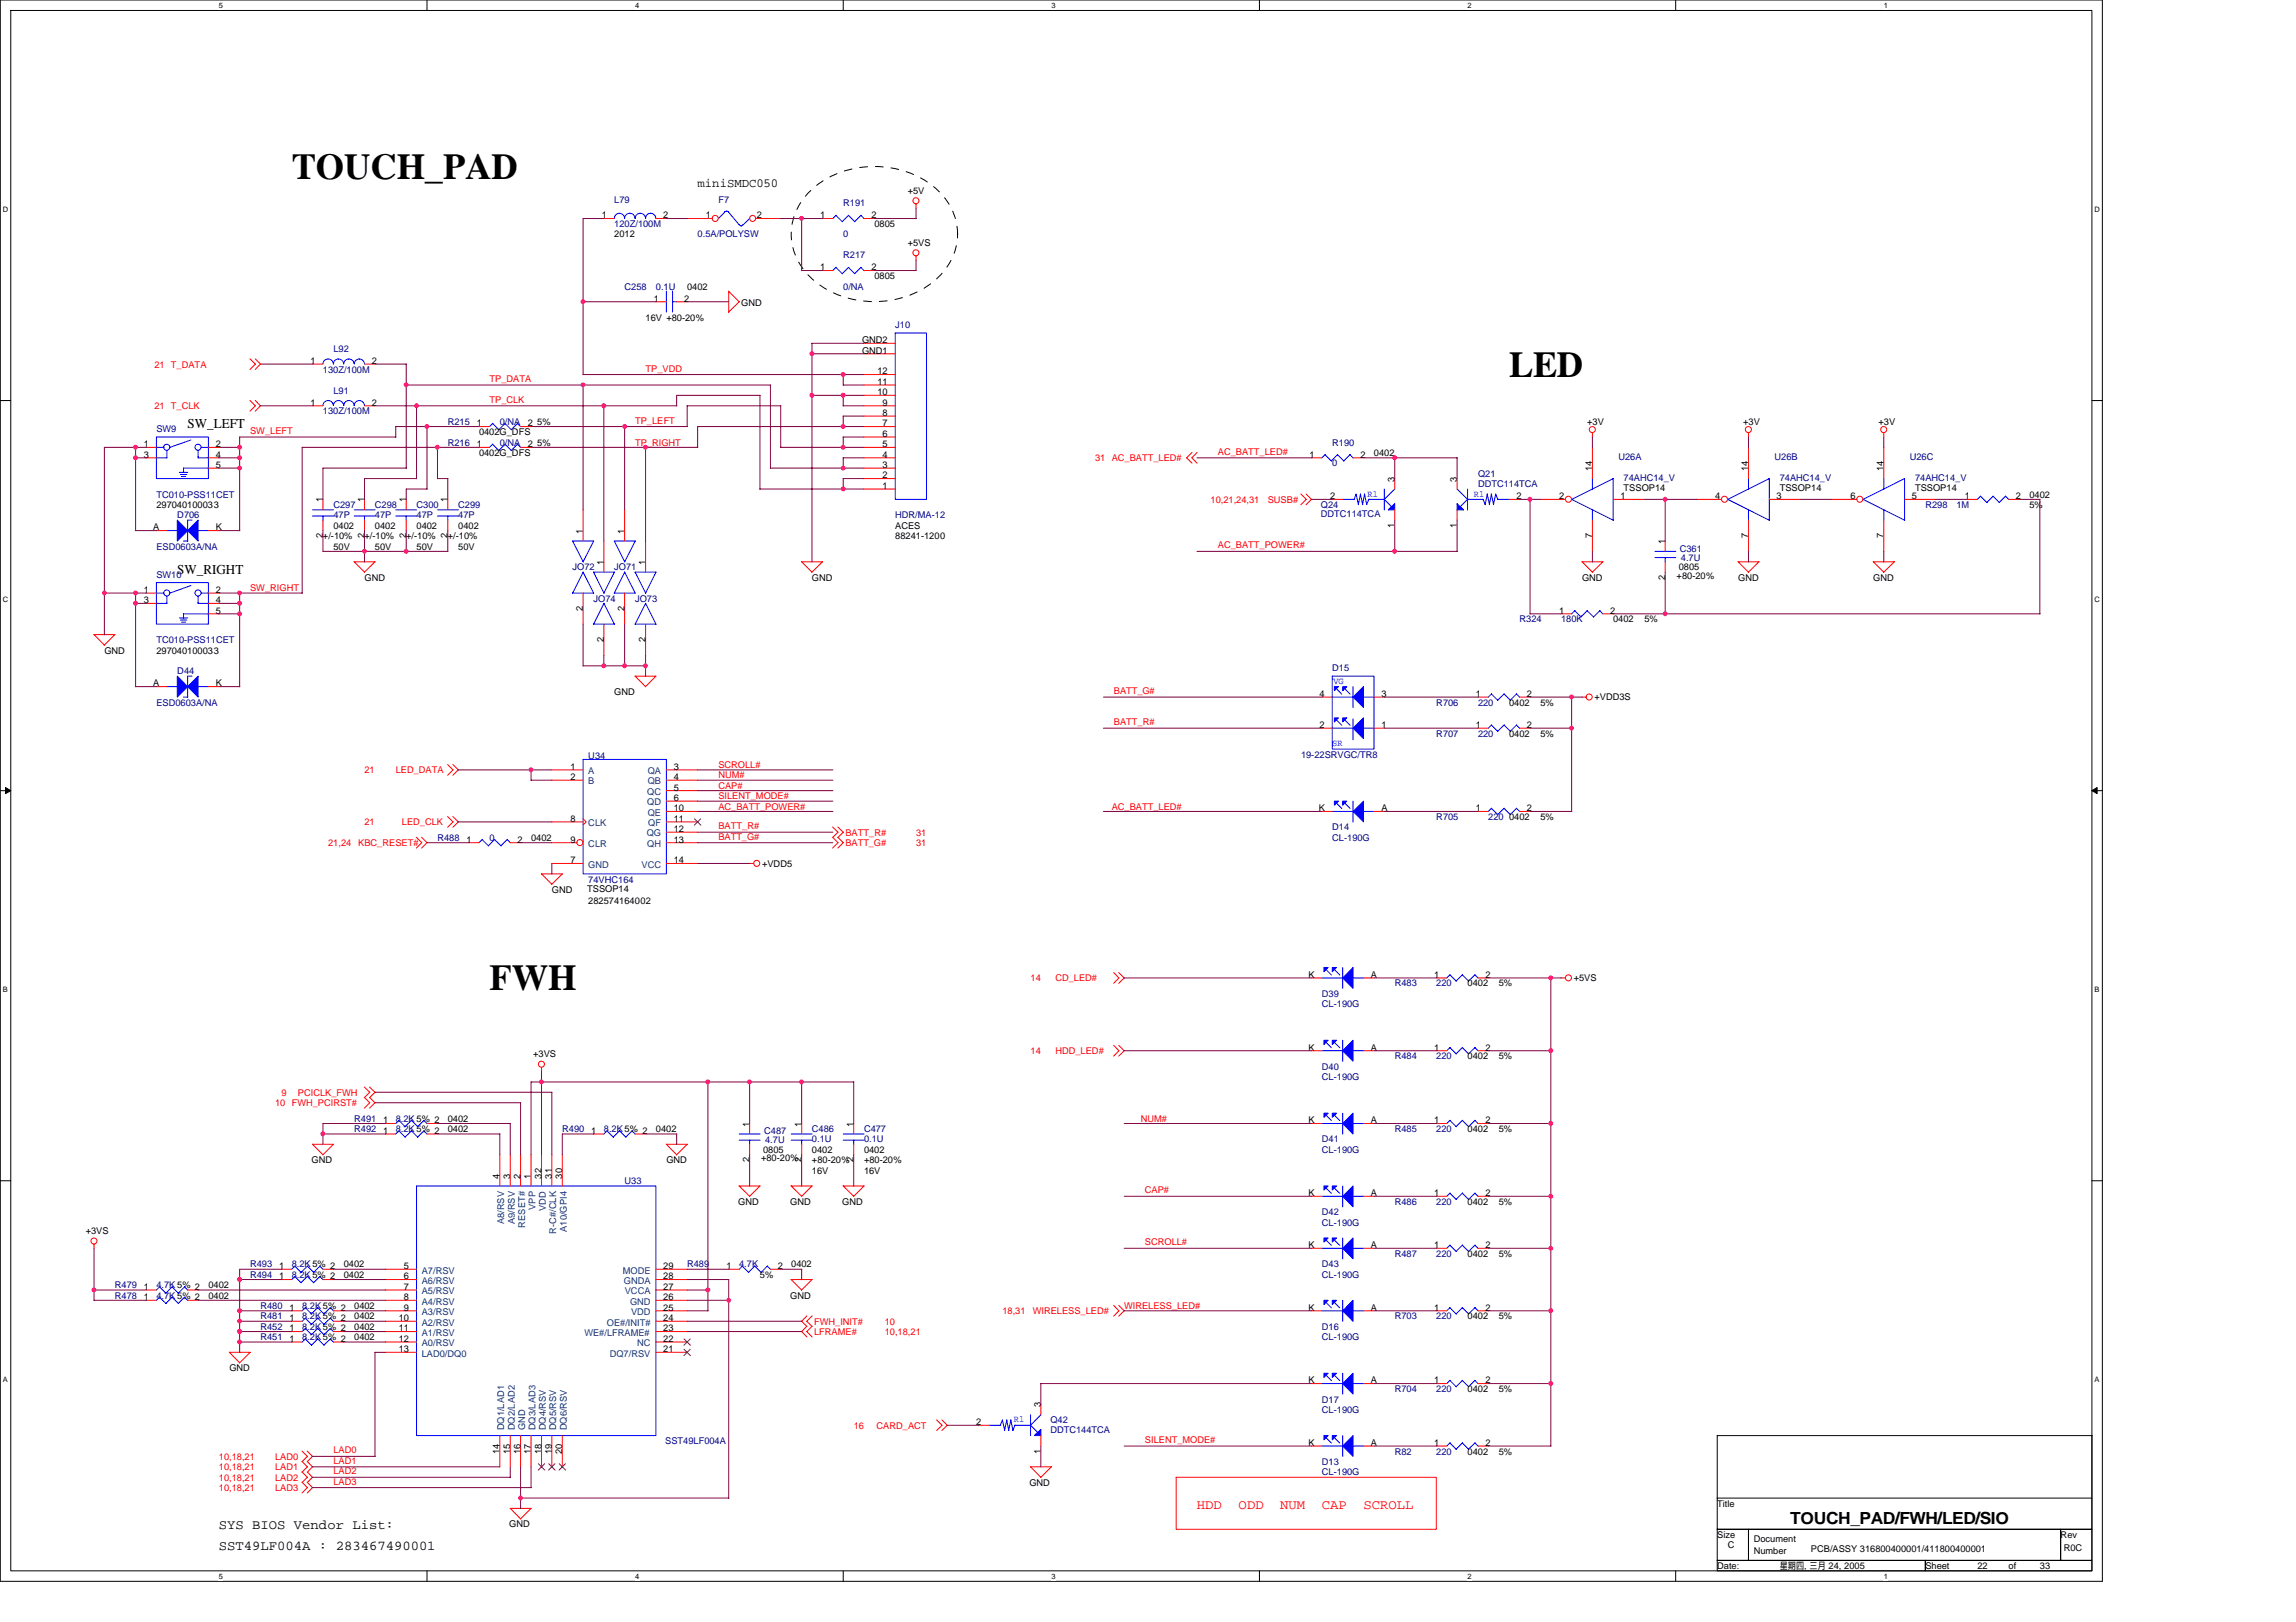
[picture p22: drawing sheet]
<svg xmlns="http://www.w3.org/2000/svg" width="297mm" height="210mm" viewBox="0 0 297 210" stroke-linecap="round" stroke-linejoin="round" font-family="sans-serif">
<defs><g id="words">
<g font-size="4.7">
<text x="37.7" y="23.2">TOUCH_PAD</text>
<text x="195.2" y="48.7">LED</text>
<text x="63.3" y="128.2">FWH</text>
</g>
<text font-size="2.2" x="231.6" y="197.2">TOUCH_PAD/FWH/LED/SIO</text>
<g font-size="1.8">
<text x="24.3" y="55.4">SW_LEFT</text>
<text x="22.9" y="74.3">SW_RIGHT</text>
<text x="28.3" y="197.9">SYS BIOS Vendor List:</text>
<text x="28.3" y="200.6">SST49LF004A : 283467490001</text>
</g>
<g font-size="1.8" fill="#f00">
<text x="154.9" y="195.2">HDD</text>
<text x="160.2" y="195.2">ODD</text>
<text x="165.6" y="195.2">NUM</text>
<text x="171" y="195.2">CAP</text>
<text x="176.4" y="195.2">SCROLL</text>
</g>
<text font-size="1.6" x="90.3" y="24.2">miniSMDC050</text>
<g font-size="1.2">
<text x="77.8" y="28.3">1</text>
<text x="85.8" y="28.3">2</text>
<text x="91.3" y="28.3">1</text>
<text x="97.9" y="28.3">2</text>
<text x="106.1" y="28.3">1</text>
<text x="112.7" y="28.3">2</text>
<text x="113.1" y="29.4">0805</text>
<text x="117.4" y="25.1">+5V</text>
<text x="79.5" y="30.7">2012</text>
<text x="106.1" y="35">1</text>
<text x="112.7" y="35">2</text>
<text x="117.4" y="31.8">+5VS</text>
<text x="83.5" y="41.5">16V +80-20%</text>
<text x="84.6" y="39">1</text>
<text x="88.5" y="39">2</text>
<text x="88.9" y="37.5">0402</text>
<text x="95.9" y="39.6">GND</text>
<text x="113.1" y="36.1">0805</text>
<text x="40.1" y="47.1">1</text>
<text x="48.1" y="47.1">2</text>
<text x="111.5" y="45.8">GND1</text>
<text x="111.5" y="44.4">GND2</text>
<text x="40.1" y="52.5">1</text>
<text x="48.1" y="52.5">2</text>
<text x="113.5" y="51.1">10</text>
<text x="113.5" y="49.8">11</text>
<text x="113.5" y="48.5">12</text>
<text x="114.2" y="53.8">8</text>
<text x="114.2" y="52.5">9</text>
<text x="18.6" y="57.9">1</text>
<text x="18.6" y="59.2">3</text>
<text x="27.9" y="57.9">2</text>
<text x="27.9" y="59.2">4</text>
<text x="61.7" y="57.9">1</text>
<text x="61.7" y="55.2">1</text>
<text x="62" y="59">0402G_DFS</text>
<text x="62" y="56.3">0402G_DFS</text>
<text x="68.3" y="57.9">2</text>
<text x="68.3" y="55.2">2</text>
<text x="69.5" y="57.7">5%</text>
<text x="69.5" y="54.9">5%</text>
<text x="114.2" y="59.2">4</text>
<text x="114.2" y="57.9">5</text>
<text x="114.2" y="56.5">6</text>
<text x="114.2" y="55.2">7</text>
<text x="169.4" y="59.2">1</text>
<text x="176" y="59.2">2</text>
<text x="177.8" y="59">0402</text>
<text x="205.3" y="54.9">+3V</text>
<text x="225.5" y="54.9">+3V</text>
<text x="243" y="54.9">+3V</text>
<text x="20.2" y="65.7">297040100033</text>
<text x="27.9" y="60.6">5</text>
<text x="41.8" y="65" transform="rotate(-90 41.8 65)">1</text>
<text x="47.1" y="65" transform="rotate(-90 47.1 65)">1</text>
<text x="52.5" y="65" transform="rotate(-90 52.5 65)">1</text>
<text x="57.9" y="65" transform="rotate(-90 57.9 65)">1</text>
<text x="114.2" y="63.3">1</text>
<text x="114.2" y="61.9">2</text>
<text x="114.2" y="60.6">3</text>
<text x="172.1" y="64.6">2</text>
<text x="180.4" y="62.3" transform="rotate(-90 180.4 62.3)">3</text>
<text x="188.5" y="62.3" transform="rotate(-90 188.5 62.3)">3</text>
<text x="196.2" y="64.6">2</text>
<text x="201.7" y="64.6">2</text>
<text x="206" y="61" transform="rotate(-90 206 61)">14</text>
<text x="209.7" y="64.6">1</text>
<text x="210.1" y="63.6">TSSOP14</text>
<text x="221.9" y="64.6">4</text>
<text x="226.2" y="61" transform="rotate(-90 226.2 61)">14</text>
<text x="229.8" y="64.6">3</text>
<text x="230.2" y="63.6">TSSOP14</text>
<text x="239.4" y="64.6">6</text>
<text x="243.7" y="61" transform="rotate(-90 243.7 61)">14</text>
<text x="247.4" y="64.6">5</text>
<text x="247.8" y="63.6">TSSOP14</text>
<text x="254.2" y="64.6">1</text>
<text x="260.8" y="64.6">2</text>
<text x="262.5" y="64.4">0402</text>
<text x="262.5" y="65.7">5%</text>
<text x="19.8" y="68.6">A</text>
<text x="27.9" y="68.6">K</text>
<text x="41.8" y="69.7" transform="rotate(-90 41.8 69.7)">2</text>
<text x="41.8" y="69.8">+/-10%</text>
<text x="43.1" y="68.4">0402</text>
<text x="43.1" y="71.1">50V</text>
<text x="47.1" y="69.7" transform="rotate(-90 47.1 69.7)">2</text>
<text x="47.2" y="69.8">+/-10%</text>
<text x="48.5" y="68.4">0402</text>
<text x="48.5" y="71.1">50V</text>
<text x="52.5" y="69.7" transform="rotate(-90 52.5 69.7)">2</text>
<text x="52.6" y="69.8">+/-10%</text>
<text x="53.9" y="68.4">0402</text>
<text x="53.9" y="71.1">50V</text>
<text x="57.9" y="69.7" transform="rotate(-90 57.9 69.7)">2</text>
<text x="57.9" y="69.8">+/-10%</text>
<text x="59.3" y="68.4">0402</text>
<text x="59.3" y="71.1">50V</text>
<text x="75.4" y="69.1" transform="rotate(-90 75.4 69.1)">1</text>
<text x="80.8" y="69.1" transform="rotate(-90 80.8 69.1)">1</text>
<text x="115.8" y="68.4">ACES</text>
<text x="115.8" y="69.8">88241-1200</text>
<text x="180.4" y="68.3" transform="rotate(-90 180.4 68.3)">1</text>
<text x="188.5" y="68.3" transform="rotate(-90 188.5 68.3)">1</text>
<text x="206" y="69.7" transform="rotate(-90 206 69.7)">7</text>
<text x="215.4" y="70.4" transform="rotate(-90 215.4 70.4)">1</text>
<text x="226.2" y="69.7" transform="rotate(-90 226.2 69.7)">7</text>
<text x="243.7" y="69.7" transform="rotate(-90 243.7 69.7)">7</text>
<text x="18.6" y="76.7">1</text>
<text x="27.9" y="76.7">2</text>
<text x="47.2" y="75.1">GND</text>
<text x="78.1" y="73.1" transform="rotate(-90 78.1 73.1)">1</text>
<text x="83.5" y="73.1" transform="rotate(-90 83.5 73.1)">1</text>
<text x="105" y="75.1">GND</text>
<text x="204.7" y="75.1">GND</text>
<text x="215.4" y="75.1" transform="rotate(-90 215.4 75.1)">2</text>
<text x="216.9" y="74.9">+80-20%</text>
<text x="217.2" y="73.8">0805</text>
<text x="224.9" y="75.1">GND</text>
<text x="242.4" y="75.1">GND</text>
<text x="18.6" y="78.1">3</text>
<text x="27.9" y="78.1">4</text>
<text x="27.9" y="79.4">5</text>
<text x="75.4" y="79.1" transform="rotate(-90 75.4 79.1)">2</text>
<text x="78.1" y="83.1" transform="rotate(-90 78.1 83.1)">2</text>
<text x="80.8" y="79.1" transform="rotate(-90 80.8 79.1)">2</text>
<text x="83.5" y="83.1" transform="rotate(-90 83.5 83.1)">2</text>
<text x="201.7" y="79.4">1</text>
<text x="208.3" y="79.4">2</text>
<text x="208.7" y="80.5">0402</text>
<text x="212.7" y="80.5">5%</text>
<text x="13.5" y="84.6">GND</text>
<text x="19.8" y="88.8">A</text>
<text x="20.2" y="84.6">297040100033</text>
<text x="27.9" y="88.8">K</text>
<text x="79.5" y="90">GND</text>
<text x="170.7" y="90.2">4</text>
<text x="170.7" y="94.2">2</text>
<text x="178.7" y="90.2">3</text>
<text x="178.7" y="94.2">1</text>
<text x="190.9" y="90.2">1</text>
<text x="190.9" y="94.2">1</text>
<text x="195.2" y="91.3">0402</text>
<text x="195.2" y="95.3">0402</text>
<text x="197.5" y="90.2">2</text>
<text x="197.5" y="94.2">2</text>
<text x="199.3" y="91.3">5%</text>
<text x="199.3" y="95.3">5%</text>
<text x="206.3" y="90.6">+VDD3S</text>
<text x="73.8" y="99.6">1</text>
<text x="73.8" y="100.9">2</text>
<text x="87.2" y="99.6">3</text>
<text x="87.2" y="100.9">4</text>
<text x="73.8" y="106.3">8</text>
<text x="87.2" y="102.3">5</text>
<text x="87.2" y="103.7">6</text>
<text x="87.2" y="105">10</text>
<text x="87.2" y="106.3">11</text>
<text x="87.2" y="107.7">12</text>
<text x="170.6" y="105">K</text>
<text x="178.7" y="105">A</text>
<text x="190.9" y="105">1</text>
<text x="195.2" y="106.1">0402</text>
<text x="197.5" y="105">2</text>
<text x="199.3" y="106.1">5%</text>
<text x="60.3" y="109">1</text>
<text x="67" y="109">2</text>
<text x="68.7" y="108.8">0402</text>
<text x="73.8" y="109">9</text>
<text x="73.8" y="111.7">7</text>
<text x="87.2" y="109">13</text>
<text x="87.2" y="111.7">14</text>
<text x="98.6" y="112.2">+VDD5</text>
<text x="71.4" y="115.5">GND</text>
<text x="76" y="115.4">TSSOP14</text>
<text x="76.1" y="117">282574164002</text>
<text x="169.3" y="126.5">K</text>
<text x="177.4" y="126.5">A</text>
<text x="185.5" y="126.5">1</text>
<text x="189.9" y="127.7">0402</text>
<text x="192.2" y="126.5">2</text>
<text x="193.9" y="127.7">5%</text>
<text x="203.6" y="127">+5VS</text>
<text x="69" y="136.8">+3VS</text>
<text x="169.3" y="136">K</text>
<text x="177.4" y="136">A</text>
<text x="185.5" y="136">1</text>
<text x="189.9" y="137.1">0402</text>
<text x="192.2" y="136">2</text>
<text x="193.9" y="137.1">5%</text>
<text x="49.6" y="146.7">1</text>
<text x="49.6" y="145.4">1</text>
<text x="57.9" y="146.5">0402</text>
<text x="57.9" y="145.2">0402</text>
<text x="76.5" y="146.7">1</text>
<text x="84.9" y="146.5">0402</text>
<text x="97" y="145.8" transform="rotate(-90 97 145.8)">1</text>
<text x="98.7" y="149.2">0805</text>
<text x="103.7" y="145.8" transform="rotate(-90 103.7 145.8)">1</text>
<text x="105" y="149.2">0402</text>
<text x="110.4" y="145.8" transform="rotate(-90 110.4 145.8)">1</text>
<text x="111.8" y="149.2">0402</text>
<text x="169.3" y="145.4">K</text>
<text x="177.4" y="145.4">A</text>
<text x="185.5" y="145.4">1</text>
<text x="189.9" y="146.5">0402</text>
<text x="192.2" y="145.4">2</text>
<text x="193.9" y="146.5">5%</text>
<text x="40.3" y="150.5">GND</text>
<text x="64.6" y="152.5" transform="rotate(-90 64.6 152.5)">4</text>
<text x="66" y="152.5" transform="rotate(-90 66 152.5)">3</text>
<text x="67.3" y="152.5" transform="rotate(-90 67.3 152.5)">2</text>
<text x="68.7" y="152.5" transform="rotate(-90 68.7 152.5)">1</text>
<text x="70" y="152.5" transform="rotate(-90 70 152.5)">32</text>
<text x="71.4" y="152.5" transform="rotate(-90 71.4 152.5)">31</text>
<text x="72.7" y="152.5" transform="rotate(-90 72.7 152.5)">30</text>
<text x="86.2" y="150.5">GND</text>
<text x="95.5" y="155.9">GND</text>
<text x="97" y="150.4" transform="rotate(-90 97 150.4)">2</text>
<text x="98.5" y="150.3">+80-20%</text>
<text x="102.2" y="155.9">GND</text>
<text x="103.7" y="150.4" transform="rotate(-90 103.7 150.4)">2</text>
<text x="105" y="151.9">16V</text>
<text x="105" y="150.5">+80-20%</text>
<text x="109" y="155.9">GND</text>
<text x="110.4" y="150.4" transform="rotate(-90 110.4 150.4)">2</text>
<text x="111.8" y="151.9">16V</text>
<text x="111.8" y="150.5">+80-20%</text>
<text x="169.3" y="154.8">K</text>
<text x="177.4" y="154.8">A</text>
<text x="185.5" y="154.8">1</text>
<text x="189.9" y="155.9">0402</text>
<text x="192.2" y="154.8">2</text>
<text x="193.9" y="155.9">5%</text>
<text x="11.1" y="159.7">+3VS</text>
<text x="169.3" y="161.5">K</text>
<text x="177.4" y="161.5">A</text>
<text x="185.5" y="161.5">1</text>
<text x="192.2" y="161.5">2</text>
<text x="18.6" y="166.9">1</text>
<text x="27" y="166.7">0402</text>
<text x="36.1" y="165.6">1</text>
<text x="36.1" y="164.2">1</text>
<text x="44.5" y="165.4">0402</text>
<text x="44.5" y="164">0402</text>
<text x="52.3" y="164.2">5</text>
<text x="52.3" y="165.6">6</text>
<text x="52.3" y="166.9">7</text>
<text x="85.8" y="166.9">27</text>
<text x="85.8" y="165.6">28</text>
<text x="85.8" y="164.2">29</text>
<text x="94" y="164.2">1</text>
<text x="98.3" y="165.4">5%</text>
<text x="100.6" y="164.2">2</text>
<text x="102.4" y="164">0402</text>
<text x="189.9" y="162.6">0402</text>
<text x="193.9" y="162.6">5%</text>
<text x="18.6" y="168.3">1</text>
<text x="27" y="168">0402</text>
<text x="37.5" y="173.7">1</text>
<text x="37.5" y="172.3">1</text>
<text x="37.5" y="171">1</text>
<text x="37.5" y="169.6">1</text>
<text x="45.8" y="173.4">0402</text>
<text x="45.8" y="172.1">0402</text>
<text x="45.8" y="170.7">0402</text>
<text x="45.8" y="169.4">0402</text>
<text x="51.6" y="171">10</text>
<text x="51.6" y="172.3">11</text>
<text x="51.6" y="173.7">12</text>
<text x="52.3" y="168.3">8</text>
<text x="52.3" y="169.6">9</text>
<text x="85.8" y="173.7">22</text>
<text x="85.8" y="172.3">23</text>
<text x="85.8" y="171">24</text>
<text x="85.8" y="169.6">25</text>
<text x="85.8" y="168.3">26</text>
<text x="102.2" y="168">GND</text>
<text x="169.3" y="169.6">K</text>
<text x="177.4" y="169.6">A</text>
<text x="185.5" y="169.6">1</text>
<text x="189.9" y="170.7">0402</text>
<text x="192.2" y="169.6">2</text>
<text x="193.9" y="170.7">5%</text>
<text x="29.7" y="177.5">GND</text>
<text x="51.6" y="175">13</text>
<text x="85.8" y="175">21</text>
<text x="169.3" y="179">K</text>
<text x="177.4" y="179">A</text>
<text x="185.5" y="179">1</text>
<text x="192.2" y="179">2</text>
<text x="126.3" y="184.4">2</text>
<text x="134.6" y="182.1" transform="rotate(-90 134.6 182.1)">3</text>
<text x="189.9" y="180.1">0402</text>
<text x="193.9" y="180.1">5%</text>
<text x="64.6" y="188.1" transform="rotate(-90 64.6 188.1)">14</text>
<text x="66" y="188.1" transform="rotate(-90 66 188.1)">15</text>
<text x="67.3" y="188.1" transform="rotate(-90 67.3 188.1)">16</text>
<text x="68.7" y="188.1" transform="rotate(-90 68.7 188.1)">17</text>
<text x="70" y="188.1" transform="rotate(-90 70 188.1)">18</text>
<text x="71.4" y="188.1" transform="rotate(-90 71.4 188.1)">19</text>
<text x="72.7" y="188.1" transform="rotate(-90 72.7 188.1)">20</text>
<text x="134.6" y="188.1" transform="rotate(-90 134.6 188.1)">1</text>
<text x="169.3" y="187.1">K</text>
<text x="177.4" y="187.1">A</text>
<text x="185.5" y="187.1">1</text>
<text x="189.9" y="188.2">0402</text>
<text x="192.2" y="187.1">2</text>
<text x="193.9" y="188.2">5%</text>
<text x="65.9" y="197.7">GND</text>
<text x="133.2" y="192.3">GND</text>
<text x="222.2" y="195">Title</text>
<text x="222.2" y="199">Size</text>
<text x="222.2" y="203">Date:</text>
<text x="223.5" y="200.3">C</text>
<text x="226.9" y="199.5">Document</text>
<text x="226.9" y="201.1">Number</text>
<text x="230.2" y="203">星期四, 三月 24, 2005</text>
<text x="234.3" y="200.9">PCB/ASSY 316800400001/411800400001</text>
<text x="249.1" y="203">Sheet</text>
<text x="255.8" y="203">22</text>
<text x="259.9" y="203">of</text>
<text x="263.9" y="203">33</text>
<text x="266.6" y="199">Rev</text>
<text x="267" y="200.7">R0C</text>
</g>
<g font-size="1.2" fill="#000080">
<text x="79.5" y="26.3">L79</text>
<text x="79.5" y="29.4">120Z/100M</text>
<text x="92.9" y="26.3">F7</text>
<text x="109.1" y="26.7">R191</text>
<text x="90.3" y="30.7">0.5A/POLYSW</text>
<text x="109.1" y="30.7">0</text>
<text x="109.1" y="33.4">R217</text>
<text x="80.8" y="37.5">C258</text>
<text x="84.9" y="37.5">0.1U</text>
<text x="109.1" y="37.5">0/NA</text>
<text x="43.1" y="45.5">L92</text>
<text x="115.8" y="42.4">J10</text>
<text x="41.8" y="53.6">130Z/100M</text>
<text x="41.8" y="48.2">130Z/100M</text>
<text x="43.1" y="50.9">L91</text>
<text x="20.2" y="55.9">SW9</text>
<text x="57.9" y="57.7">R216</text>
<text x="57.9" y="54.9">R215</text>
<text x="64.7" y="57.7">0/NA</text>
<text x="64.7" y="54.9">0/NA</text>
<text x="172.4" y="57.7">R190</text>
<text x="209.4" y="59.5">U26A</text>
<text x="229.6" y="59.5">U26B</text>
<text x="247.1" y="59.5">U26C</text>
<text x="20.2" y="64.4">TC010-PSS11CET</text>
<text x="43.1" y="65.7">C297</text>
<text x="48.5" y="65.7">C298</text>
<text x="53.9" y="65.7">C300</text>
<text x="59.3" y="65.7">C299</text>
<text x="170.9" y="65.7">Q24</text>
<text x="172.4" y="60.3">0</text>
<text x="191.2" y="61.7">Q21</text>
<text x="191.2" y="63">DDTC114TCA</text>
<text x="210.1" y="62.2">74AHC14_V</text>
<text x="230.2" y="62.2">74AHC14_V</text>
<text x="247.8" y="62.2">74AHC14_V</text>
<text x="249.1" y="65.7">R298</text>
<text x="253.1" y="65.7">1M</text>
<text x="20.2" y="71.1">ESD0603A/NA</text>
<text x="22.9" y="67.1">D706</text>
<text x="43.1" y="67.1">47P</text>
<text x="48.5" y="67.1">47P</text>
<text x="53.9" y="67.1">47P</text>
<text x="59.3" y="67.1">47P</text>
<text x="115.8" y="67.1">HDR/MA-12</text>
<text x="170.9" y="66.9">DDTC114TCA</text>
<text x="217.3" y="71.4">C361</text>
<text x="20.2" y="74.7">SW10</text>
<text x="74.1" y="73.8">JO72</text>
<text x="76.8" y="77.9">JO74</text>
<text x="79.5" y="73.8">JO71</text>
<text x="82.2" y="77.9">JO73</text>
<text x="217.5" y="72.6">4.7U</text>
<text x="20.2" y="83.2">TC010-PSS11CET</text>
<text x="196.6" y="80.5">R324</text>
<text x="202" y="80.5">180K</text>
<text x="22.9" y="87.3">D44</text>
<text x="172.4" y="86.9">D15</text>
<text x="20.2" y="91.3">ESD0603A/NA</text>
<text x="185.8" y="91.3">R706</text>
<text x="185.8" y="95.3">R707</text>
<text x="191.2" y="91.3">220</text>
<text x="191.2" y="95.3">220</text>
<text x="76.1" y="98.2">U34</text>
<text x="168.3" y="98">19-22SRVGC/TR8</text>
<text x="172.4" y="107.5">D14</text>
<text x="185.8" y="106.1">R705</text>
<text x="192.5" y="106.1">220</text>
<text x="56.6" y="108.8">R488</text>
<text x="63.3" y="108.8">0</text>
<text x="172.4" y="108.8">CL-190G</text>
<text x="76.1" y="114.3">74VHC164</text>
<text x="171" y="129">D39</text>
<text x="171" y="130.3">CL-190G</text>
<text x="180.4" y="127.7">R483</text>
<text x="185.8" y="127.7">220</text>
<text x="180.4" y="137.1">R484</text>
<text x="185.8" y="137.1">220</text>
<text x="171" y="138.4">D40</text>
<text x="171" y="139.8">CL-190G</text>
<text x="45.8" y="146.5">R492</text>
<text x="45.8" y="145.2">R491</text>
<text x="51.2" y="146.5">8.2K 5% 2</text>
<text x="51.2" y="145.2">8.2K 5% 2</text>
<text x="72.7" y="146.5">R490</text>
<text x="78.1" y="146.5">8.2K 5% 2</text>
<text x="98.9" y="146.8">C487</text>
<text x="99" y="148">4.7U</text>
<text x="105" y="146.5">C486</text>
<text x="105" y="147.8">0.1U</text>
<text x="111.8" y="146.5">C477</text>
<text x="111.8" y="147.8">0.1U</text>
<text x="171" y="147.8">D41</text>
<text x="171" y="149.2">CL-190G</text>
<text x="180.4" y="146.5">R485</text>
<text x="185.8" y="146.5">220</text>
<text x="80.8" y="153.2">U33</text>
<text x="180.4" y="155.9">R486</text>
<text x="185.8" y="155.9">220</text>
<text x="171" y="157.3">D42</text>
<text x="171" y="158.6">CL-190G</text>
<text x="14.9" y="166.7">R479</text>
<text x="20.2" y="166.7">4.7K 5% 2</text>
<text x="32.4" y="165.4">R494</text>
<text x="32.4" y="164">R493</text>
<text x="37.7" y="165.4">8.2K 5% 2</text>
<text x="37.7" y="164">8.2K 5% 2</text>
<text x="88.9" y="164">R489</text>
<text x="95.6" y="164">4.7K</text>
<text x="171" y="164">D43</text>
<text x="171" y="165.4">CL-190G</text>
<text x="180.4" y="162.6">R487</text>
<text x="185.8" y="162.6">220</text>
<text x="14.9" y="168">R478</text>
<text x="20.2" y="168">4.7K 5% 2</text>
<text x="33.7" y="173.4">R451</text>
<text x="33.7" y="172.1">R452</text>
<text x="33.7" y="170.7">R481</text>
<text x="33.7" y="169.4">R480</text>
<text x="39.1" y="173.4">8.2K 5% 2</text>
<text x="39.1" y="172.1">8.2K 5% 2</text>
<text x="39.1" y="170.7">8.2K 5% 2</text>
<text x="39.1" y="169.4">8.2K 5% 2</text>
<text x="171" y="172.1">D16</text>
<text x="171" y="173.4">CL-190G</text>
<text x="180.4" y="170.7">R703</text>
<text x="185.8" y="170.7">220</text>
<text x="135.9" y="184.2">Q42</text>
<text x="135.9" y="185.4">DDTC144TCA</text>
<text x="171" y="181.5">D17</text>
<text x="171" y="182.8">CL-190G</text>
<text x="180.4" y="180.1">R704</text>
<text x="185.8" y="180.1">220</text>
<text x="86.1" y="186.9">SST49LF004A</text>
<text x="171" y="189.6">D13</text>
<text x="171" y="190.9">CL-190G</text>
<text x="180.4" y="188.2">R82</text>
<text x="185.8" y="188.2">220</text>
</g>
<g font-size="1.2" fill="#f00">
<text x="20" y="47.6">21 T_DATA</text>
<text x="20" y="52.9">21 T_CLK</text>
<text x="63.3" y="52.1">TP_CLK</text>
<text x="63.3" y="49.4">TP_DATA</text>
<text x="83.5" y="48.1">TP_VDD</text>
<text x="32.4" y="56.2">SW_LEFT</text>
<text x="82.2" y="57.7">TP_RIGHT</text>
<text x="82.2" y="54.8">TP_LEFT</text>
<text x="141.7" y="59.7">31 AC_BATT_LED#</text>
<text x="157.6" y="58.9">AC_BATT_LED#</text>
<text x="156.6" y="65">10,21,24,31</text>
<text x="164" y="65">SUSB#</text>
<text x="157.6" y="71">AC_BATT_POWER#</text>
<text x="32.4" y="76.5">SW_RIGHT</text>
<text x="144.1" y="89.8">BATT_G#</text>
<text x="144.1" y="93.9">BATT_R#</text>
<text x="47.2" y="100.1">21</text>
<text x="51.2" y="100.1">LED_DATA</text>
<text x="92.9" y="99.4">SCROLL#</text>
<text x="92.9" y="100.7">NUM#</text>
<text x="47.2" y="106.8">21</text>
<text x="52" y="106.8">LED_CLK</text>
<text x="92.9" y="102.1">CAP#</text>
<text x="92.9" y="104.8">AC_BATT_POWER#</text>
<text x="92.9" y="103.4">SILENT_MODE#</text>
<text x="92.9" y="107.3">BATT_R#</text>
<text x="143.8" y="104.8">AC_BATT_LED#</text>
<text x="42.5" y="109.5">21,24</text>
<text x="46.4" y="109.5">KBC_RESET#</text>
<text x="92.9" y="108.7">BATT_G#</text>
<text x="109.4" y="108.1">BATT_R#</text>
<text x="109.4" y="109.5">BATT_G#</text>
<text x="118.5" y="108.1">31</text>
<text x="118.5" y="109.5">31</text>
<text x="133.3" y="127">14</text>
<text x="136.5" y="127">CD_LED#</text>
<text x="133.3" y="136.4">14</text>
<text x="136.5" y="136.4">HDD_LED#</text>
<text x="35.6" y="143.1">10 FWH_PCIRST#</text>
<text x="36.4" y="141.8">9</text>
<text x="38.5" y="141.8">PCICLK_FWH</text>
<text x="147.6" y="145.2">NUM#</text>
<text x="148.1" y="154.4">CAP#</text>
<text x="148.1" y="161.2">SCROLL#</text>
<text x="105.3" y="171.4">FWH_INIT#</text>
<text x="105.3" y="172.7">LFRAME#</text>
<text x="114.5" y="172.7">10,18,21</text>
<text x="114.5" y="171.4">10</text>
<text x="129.7" y="170.1">18,31</text>
<text x="133.6" y="170.1">WIRELESS_LED#</text>
<text x="145.4" y="169.4">WIRELESS_LED#</text>
<text x="110.4" y="184.9">16</text>
<text x="113.4" y="184.9">CARD_ACT</text>
<text x="28.3" y="188.9">10,18,21</text>
<text x="28.3" y="190.2">10,18,21</text>
<text x="28.3" y="191.6">10,18,21</text>
<text x="35.6" y="188.9">LAD0</text>
<text x="35.6" y="190.2">LAD1</text>
<text x="35.6" y="191.6">LAD2</text>
<text x="43.1" y="188.1">LAD0</text>
<text x="43.1" y="189.4">LAD1</text>
<text x="43.1" y="190.8">LAD2</text>
<text x="148.1" y="186.8">SILENT_MODE#</text>
<text x="28.3" y="192.9">10,18,21</text>
<text x="35.6" y="192.9">LAD3</text>
<text x="43.1" y="192.1">LAD3</text>
</g>
<g font-size="1.2" fill="#00f">
<text x="176.9" y="64.3">R1</text>
<text x="190.7" y="64.3">R1</text>
<text x="172.5" y="88.5">VG</text>
<text x="172.4" y="96.6">SR</text>
<text x="131.2" y="184.1">R1</text>
</g>
<g font-size="1.2" fill="#004080">
<text x="76.1" y="100.2">A</text>
<text x="76.1" y="101.5">B</text>
<text x="83.8" y="100.2">QA</text>
<text x="83.8" y="101.5">QB</text>
<text x="76.1" y="106.9">CLK</text>
<text x="83.7" y="102.9">QC</text>
<text x="83.7" y="104.2">QD</text>
<text x="83.8" y="105.6">QE</text>
<text x="83.9" y="106.9">QF</text>
<text x="76.1" y="109.6">CLR</text>
<text x="76.1" y="112.3">GND</text>
<text x="83" y="112.3">VCC</text>
<text x="83.7" y="108.2">QG</text>
<text x="83.7" y="109.6">QH</text>
<text x="65.2" y="158.5" transform="rotate(-90 65.2 158.5)">A8/RSV</text>
<text x="66.6" y="158.5" transform="rotate(-90 66.6 158.5)">A9/RSV</text>
<text x="67.9" y="158.9" transform="rotate(-90 67.9 158.9)">RESET#</text>
<text x="69.3" y="156.6" transform="rotate(-90 69.3 156.6)">VPP</text>
<text x="70.6" y="156.7" transform="rotate(-90 70.6 156.7)">VDD</text>
<text x="72" y="159.7" transform="rotate(-90 72 159.7)">R-C#/CLK</text>
<text x="73.3" y="159.4" transform="rotate(-90 73.3 159.4)">A10/GPI4</text>
<text x="54.6" y="164.8">A7/RSV</text>
<text x="54.6" y="166.1">A6/RSV</text>
<text x="54.6" y="167.5">A5/RSV</text>
<text x="80.6" y="164.8">MODE</text>
<text x="80.7" y="166.1">GNDA</text>
<text x="80.8" y="167.5">VCCA</text>
<text x="54.6" y="168.8">A4/RSV</text>
<text x="54.6" y="170.2">A3/RSV</text>
<text x="54.6" y="171.5">A2/RSV</text>
<text x="54.6" y="172.9">A1/RSV</text>
<text x="75.6" y="172.9">WE#/LFRAME#</text>
<text x="78.5" y="171.5">OE#/INIT#</text>
<text x="81.5" y="168.8">GND</text>
<text x="81.6" y="170.2">VDD</text>
<text x="54.6" y="174.2">A0/RSV</text>
<text x="54.6" y="175.6">LAD0/DQ0</text>
<text x="78.9" y="175.6">DQ7/RSV</text>
<text x="82.4" y="174.2">NC</text>
<text x="65.2" y="185.1" transform="rotate(-90 65.2 185.1)">DQ1/LAD1</text>
<text x="66.6" y="185.1" transform="rotate(-90 66.6 185.1)">DQ2/LAD2</text>
<text x="67.9" y="185.1" transform="rotate(-90 67.9 185.1)">GND</text>
<text x="69.3" y="185.1" transform="rotate(-90 69.3 185.1)">DQ3/LAD3</text>
<text x="70.6" y="185.1" transform="rotate(-90 70.6 185.1)">DQ4/RSV</text>
<text x="72" y="185.1" transform="rotate(-90 72 185.1)">DQ5/RSV</text>
<text x="73.3" y="185.1" transform="rotate(-90 73.3 185.1)">DQ6/RSV</text>
</g>
<g font-size="1">
<text x="28.3" y="1">5</text>
<text x="82.2" y="1">4</text>
<text x="136" y="1">3</text>
<text x="189.9" y="1">2</text>
<text x="243.7" y="1">1</text>
<text x=".4" y="27.4">D</text>
<text x="271" y="27.4">D</text>
<text x=".4" y="77.9">C</text>
<text x="271" y="77.9">C</text>
<text x=".4" y="128.4">B</text>
<text x="271" y="128.4">B</text>
<text x=".4" y="178.9">A</text>
<text x="271" y="178.9">A</text>
<text x="28.3" y="204.3">5</text>
<text x="82.2" y="204.3">4</text>
<text x="136" y="204.3">3</text>
<text x="189.9" y="204.3">2</text>
<text x="243.7" y="204.3">1</text>
</g>
</g></defs>
<path d="M0 0h272v204.6h-272zM1.4 1.4h269.2v201.9h-269.2z" fill="none" stroke="#000" stroke-width=".13"/>
<g fill="#fff">
<path d="M28.3 .1h.5v1.1h-.5z"/>
<path d="M28.3 203.4h.5v1.1h-.5z"/>
</g>
<path d="M55.2 0v1.4M55.2 203.3v1.3" fill="none" stroke="#000" stroke-width=".13"/>
<g fill="#fff">
<path d="M82.2 .1h.5v1.1h-.5z"/>
<path d="M82.2 203.4h.5v1.1h-.5z"/>
</g>
<path d="M109.1 0v1.4M109.1 203.3v1.3" fill="none" stroke="#000" stroke-width=".13"/>
<g fill="#fff">
<path d="M136 .1h.5v1.1h-.5z"/>
<path d="M136 203.4h.5v1.1h-.5z"/>
</g>
<path d="M162.9 0v1.4M162.9 203.3v1.3" fill="none" stroke="#000" stroke-width=".13"/>
<g fill="#fff">
<path d="M189.9 .1h.5v1.1h-.5z"/>
<path d="M189.9 203.4h.5v1.1h-.5z"/>
</g>
<path d="M216.8 0v1.4M216.8 203.3v1.3" fill="none" stroke="#000" stroke-width=".13"/>
<g fill="#fff">
<path d="M243.7 .1h.5v1.1h-.5z"/>
<path d="M243.7 203.4h.5v1.1h-.5z"/>
<path d="M.4 26.6h.7v1h-.7z"/>
<path d="M271 26.6h.6v1h-.6z"/>
<path d="M.4 77.1h.7v1h-.7z"/>
<path d="M271 77.1h.6v1h-.6z"/>
</g>
<path d="M0 51.8h1.4M270.6 51.8h1.4" fill="none" stroke="#000" stroke-width=".13"/>
<g fill="#fff">
<path d="M.4 127.6h.6v1h-.6z"/>
<path d="M271 127.6h.6v1h-.6z"/>
</g>
<path d="M0 102.3h1.4M270.6 102.3h1.4" fill="none" stroke="#000" stroke-width=".13"/>
<path d="M.7 101.9l.7 .4-.7 .4zM270.6 102.3l.7-.4v.8z" fill="#000" stroke="#000" stroke-width=".13"/>
<g fill="#fff">
<path d="M.4 178h.6v1.1h-.6z"/>
<path d="M271 178h.6v1.1h-.6z"/>
</g>
<path d="M0 152.8h1.4M270.6 152.8h1.4M222.2 193.9h48.4v4h-48.4zM222.2 197.9h4v4h-4zM222.2 185.8v8.1M222.2 185.8h48.5M226.2 197.9h40.4v4h-40.4zM266.6 197.9h4v4h-4zM270.6 185.8v8.1M222.2 201.9h26.9v1.4h-26.9zM249.1 201.9h21.5v1.4h-21.5z" fill="none" stroke="#000" stroke-width=".13"/>
<g fill="none" stroke="#f00" stroke-width=".13">
<path d="M78.1 28.3h1.4M84.9 39.1h1.3M84.9 28.3h1.3M87.5 39.1h1.4M88.9 28.3h3.2M94.3 37.7v2.7M94.3 37.7l1.3 1.4M95.6 39.1l-1.3 1.3M97.8 28.3h3.2M106.4 28.3h1.3M106.4 35h1.3M111.8 28.3h1.3"/>
<path d="M111.8 35h1.3M118.5 26.4v.5M118.5 33.1v.6M18.9 57.9h1.3M18.9 59.2h1.3M27 57.9h1.3M27 59.2h1.3M32.3 46.4l.7 .7-.7 .7M32.3 51.8l.7 .7-.7 .7M33 46.4l.7 .7-.7 .7M33 51.8l.7 .7-.7 .7M40.4 52.5h1.4"/>
<path d="M40.4 47.1h1.4M47.2 52.5h1.3M47.2 47.1h1.3M62 57.9h1.3M62 55.2h1.3M67.3 57.9h1.4M67.3 55.2h1.4M111.8 52.5h4M111.8 57.9h4M111.8 59.2h4M111.8 55.2h4M111.8 56.6h4"/>
<path d="M111.8 53.8h4M111.8 51.2h4M111.8 49.8h4M111.8 48.5h4M111.8 45.8h4M111.8 44.4h4M154.2 58.5l-.7 .7 .7 .7M154.9 58.5l-.7 .7 .7 .7M169.7 59.2h1.3M175 59.2h1.4M206 56v.6M206 57.9v4"/>
<path d="M226.2 56v.6M226.2 57.9v4M243.7 56v.6M243.7 57.9v4M18.9 76.8h1.3M18.9 78.1h1.3M20.2 68.7h1.4M27 79.4h1.3M27 60.6h1.3M27 76.8h1.3M27 78.1h1.3M27 68.7h1.3"/>
<path d="M41.8 64.6v1.4M41.8 67.3v1.4M45.8 72.7l1.4 1.3M45.8 72.7h2.7M47.2 64.6v1.4M47.2 67.3v1.4M48.5 72.7l-1.4 1.4M52.6 64.6v1.4M52.6 67.3v1.4M57.9 64.6v1.4M57.9 67.3v1.4M75.4 66v4"/>
<path d="M75.4 76.8v4M78.1 70v4M80.8 66v4M80.8 76.8v4M83.5 70v4M103.7 72.7l1.3 1.3M103.7 72.7h2.7l-1.4 1.4M111.8 60.6h4M111.8 63.3h4M111.8 61.9h4M168.3 63.9l.7 .7-.7 .7M169 63.9l.7 .7-.7 .7"/>
<path d="M172.4 64.6h1.3M180.4 61.9v1.4M180.4 66v1.3M188.5 61.9v1.4M188.5 66v1.3M195.2 64.6h1.4M199.3 64.6h3.2M202 79.4h1.3M204.7 72.7l1.3 1.3M204.7 72.7h2.7M206 67.3v4.1M207.4 72.7l-1.4 1.4"/>
<path d="M207.4 79.4h1.3M208.7 64.6h4M215.4 70v1.4M215.4 72.7v1.3M219.5 64.6h3.2M224.8 72.7l1.4 1.3M224.9 72.7h2.7l-1.4 1.4M226.2 67.3v4.1M228.9 64.6h4M237 64.6h3.2M242.3 72.7l1.4 1.3M242.4 72.7h2.7"/>
<path d="M243.7 67.3v4.1M245.1 72.7l-1.4 1.4M246.4 64.6h4M254.5 64.6h1.3M259.9 64.6h1.3M14.9 82.1l-1.4 1.4M14.9 82.1h-2.7l1.3 1.4M20.2 88.9h1.4M27 88.9h1.3M57.9 98.9l.7 .7-.7 .7M58.6 98.9l.7 .7-.7 .7M71.4 99.6h4"/>
<path d="M78.1 80.8v4M83.5 88.9l-1.3-1.4h2.7l-1.4 1.4M83.5 80.8v4M86.2 99.6h4.1M171 90.2h1.4M171 94.2h1.4M177.8 90.2h1.3M177.8 94.2h1.3M191.2 90.2h1.3M191.2 94.2h1.3M196.6 90.2h1.3M196.6 94.2h1.3"/>
<path d="M204.7 90.2h.5M53.9 108.4l.7 .7-.7 .6M54.5 108.4l.7 .7-.7 .6M57.9 105.7l.7 .7-.7 .7M58.6 105.7l.7 .7-.7 .7M60.6 109.1h1.4M66 109.1h1.3M70 113.1l1.4 1.3M70.1 113.1h2.7M71.4 111.7h4M71.4 101h4M71.4 106.4h4"/>
<path d="M71.4 109.1h3.2M72.7 113.1l-1.3 1.3M75.4 106l.4 .4-.4 .4M86.2 111.7h4.1M86.2 101h4.1M86.2 106.4h4.1M86.2 109.1h4.1M86.2 102.3h4.1M86.2 103.7h4.1M86.2 105h4.1M86.2 107.7h4.1M97 111.7h.5"/>
<path d="M107.7 107l.7 .7-.7 .7M107.7 108.4l.7 .7-.7 .6M108.4 107l.7 .7-.7 .7M108.4 108.4l.7 .7-.7 .6M171 105h1.4M177.8 105h1.3M191.2 105h1.3M196.6 105h1.3M70.1 138.1v.6M144.1 125.9l.7 .7-.7 .7M144.1 135.3l.7 .7-.7 .7M144.7 125.9l.7 .7-.7 .7"/>
<path d="M144.7 135.3l.7 .7-.7 .7M169.7 126.6h1.3M169.7 136h1.3M176.4 126.6h1.4M176.4 136h1.4M185.8 126.6h1.4M185.8 136h1.4M191.2 126.6h1.3M191.2 136h1.3M201.9 126.6h.6M40.4 148.1l1.4 1.3M40.4 148.1h2.7l-1.3 1.4"/>
<path d="M47.1 140.7l.7 .7-.7 .6M47.1 142l.7 .7-.7 .7M47.8 140.7l.7 .7-.7 .6M47.8 142l.7 .7-.7 .7M49.9 145.4h1.3M49.9 146.7h1.3M55.2 145.4h1.4M55.2 146.7h1.4M64.7 149.4v4.1M66 149.4v4.1M67.3 149.4v4.1M68.7 149.4v4.1"/>
<path d="M70.1 149.4v4.1M71.4 149.4v4.1M72.7 149.4v4.1M76.8 146.7h1.3M82.2 146.7h1.3M87.5 149.4l-1.3-1.3h2.7l-1.4 1.4M95.6 153.5l1.4 1.3M95.6 153.5h2.7l-1.3 1.3M97 145.4v1.3M97 148.1v1.3M102.3 153.5l1.4 1.3M102.4 153.5h2.7"/>
<path d="M103.7 145.4v1.3M103.7 148.1v1.3M105 153.5l-1.3 1.3M109.1 153.5l1.3 1.3M109.1 153.5h2.7M110.4 145.4v1.3M110.4 148.1v1.3M111.8 153.5l-1.4 1.3M169.7 145.4h1.3M169.7 154.8h1.3M176.4 145.4h1.4M176.4 154.8h1.4"/>
<path d="M185.8 145.4h1.4M185.8 154.8h1.4M191.2 145.4h1.3M191.2 154.8h1.3M12.2 161v.6M18.9 166.9h1.3M18.9 168.3h1.3M24.3 166.9h1.3M24.3 168.3h1.3M29.7 175l1.3 1.4M29.7 175h2.7l-1.4 1.4M36.4 165.6h1.3"/>
<path d="M36.4 164.3h1.3M37.7 173.7h1.4M37.7 172.3h1.4M37.7 169.6h1.4M37.7 171h1.4M41.8 165.6h1.3M41.8 164.3h1.3M43.1 173.7h1.4M43.1 172.3h1.4M43.1 169.6h1.4M43.1 171h1.4M49.9 175h4"/>
<path d="M49.9 165.6h4M49.9 173.7h4M49.9 172.3h4M49.9 169.6h4M49.9 164.3h4M49.9 171h4M49.9 166.9h4M49.9 168.3h4M84.9 175h4M84.9 165.6h4M84.9 173.7h4M84.9 172.3h4"/>
<path d="M84.9 169.6h4M84.9 164.3h4M84.9 171h4M84.9 166.9h4M84.9 168.3h4M94.3 164.3h1.3M99.7 164.3h1.3M102.3 165.6l1.4 1.3M102.4 165.6h2.7M104.4 170.3l-.7 .7 .7 .7M104.4 171.6l-.7 .7 .7 .7M105 165.6l-1.3 1.4"/>
<path d="M105.1 170.3l-.7 .7 .7 .7M105.1 171.6l-.7 .7 .7 .7M144.1 168.9l.7 .7-.7 .7M144.7 168.9l.7 .7-.7 .7M169.7 161.5h1.3M169.7 179h1.3M169.7 169.6h1.3M176.4 161.5h1.4M176.4 179h1.4M176.4 169.6h1.4M185.8 161.5h1.4M185.8 179h1.4"/>
<path d="M185.8 169.6h1.4M191.2 161.5h1.3M191.2 179h1.3M191.2 169.6h1.3M39.1 187.8l.7 .7-.7 .7M39.1 189.1l.7 .7-.7 .7M39.1 191.8l.7 .7-.7 .7M39.1 190.5l.7 .7-.7 .7M39.7 187.8l.7 .7-.7 .7M39.7 189.1l.7 .7-.7 .7M39.7 191.8l.7 .7-.7 .7M39.7 190.5l.7 .7-.7 .7"/>
<path d="M64.7 185.8v4M66 195.2h2.7M66 195.2l1.4 1.4M66 185.8v4M67.3 185.8v4M68.7 185.8v4M68.7 195.2l-1.4 1.4M70.1 185.8v4M71.4 185.8v4M72.7 185.8v4M121.2 183.7l.7 .7-.7 .7M121.9 183.7l.7 .7-.7 .7"/>
<path d="M126.6 184.4h1.3M133.3 189.8l1.4 1.4M133.3 189.8h2.7M134.7 181.7v1.4M134.7 185.8v1.3M136 189.8l-1.4 1.4M152.2 191.2h33.6v6.7h-33.6zM169.7 187.1h1.3M176.4 187.1h1.4M185.8 187.1h1.4M191.2 187.1h1.3"/>
<circle cx="92.5" cy="28.3" r=".39"/>
<circle cx="97.4" cy="28.3" r=".39"/>
<circle cx="118.5" cy="26" r=".39"/>
<circle cx="118.5" cy="32.7" r=".39"/>
<circle cx="206" cy="55.6" r=".39"/>
<circle cx="226.2" cy="55.6" r=".39"/>
<circle cx="243.7" cy="55.6" r=".39"/>
<circle cx="202.9" cy="64.6" r=".39"/>
<circle cx="223.1" cy="64.6" r=".39"/>
<circle cx="240.6" cy="64.6" r=".39"/>
<circle cx="205.6" cy="90.2" r=".39"/>
<circle cx="75" cy="109" r=".39"/>
<circle cx="97.9" cy="111.7" r=".39"/>
<circle cx="70" cy="137.7" r=".39"/>
<circle cx="202.9" cy="126.5" r=".39"/>
<circle cx="12.2" cy="160.6" r=".39"/>
</g>
<path d="M105.1 24.5a12.5 12.5 0 0 1 16.1 0 7.6 7.6 0 0 1 0 11.6 12.5 12.5 0 0 1-16.1 0 7.6 7.6 0 0 1 0-11.6z" fill="none" stroke="#000" stroke-width=".13" stroke-dasharray="1 1 1 1 1 1 1 1"/>
<g fill="#00f" stroke="#00f" stroke-width=".13">
<path d="M175 90.2l1.4-1.3v2.6z" fill-rule="evenodd"/>
<path d="M173.7 88.9h.5l-.5 .5z" fill-rule="evenodd"/>
<path d="M172.6 88.9h.6l-.6 .5z" fill-rule="evenodd"/>
<path d="M173.7 92.9h.5l-.5 .5z" fill-rule="evenodd"/>
<path d="M172.6 92.9h.6l-.6 .5z" fill-rule="evenodd"/>
<path d="M175 94.2l1.4-1.3v2.7z" fill-rule="evenodd"/>
<path d="M22.9 87.5l1.4 1.4-1.4 1.3z" fill-rule="evenodd"/>
<path d="M25.6 87.5v2.7l-1.3-1.3z" fill-rule="evenodd"/>
<path d="M133.9 185.8l.8-.8v.8h-.8l.4-.4z" fill-rule="evenodd"/>
<path d="M175 134.6v2.7l-1.3-1.3z" fill-rule="evenodd"/>
<path d="M172.4 134.6h.5l-.5 .6z" fill-rule="evenodd"/>
<path d="M171.3 134.6h.5l-.5 .6z" fill-rule="evenodd"/>
<path d="M175 177.7v2.7l-1.3-1.4z" fill-rule="evenodd"/>
<path d="M172.4 177.7h.5l-.5 .5z" fill-rule="evenodd"/>
<path d="M171.3 177.7h.5l-.5 .5z" fill-rule="evenodd"/>
<path d="M175 125.2v2.7l-1.3-1.3z" fill-rule="evenodd"/>
<path d="M172.4 125.2h.5l-.5 .6z" fill-rule="evenodd"/>
<path d="M171.3 125.2h.5l-.5 .6z" fill-rule="evenodd"/>
<path d="M175 160.2v2.7l-1.3-1.4z" fill-rule="evenodd"/>
<path d="M172.4 160.2h.5l-.5 .5z" fill-rule="evenodd"/>
<path d="M171.3 160.2h.5l-.5 .5z" fill-rule="evenodd"/>
<path d="M180 65.6l-.4 .4 .8-.8v.8h-.8z" fill-rule="evenodd"/>
<path d="M175 105l1.4-1.3v2.7z" fill-rule="evenodd"/>
<path d="M173.7 103.7h.5l-.5 .5z" fill-rule="evenodd"/>
<path d="M172.6 103.7h.6l-.6 .5z" fill-rule="evenodd"/>
<path d="M175 185.8v2.7l-1.3-1.4z" fill-rule="evenodd"/>
<path d="M172.4 185.8h.5l-.5 .5z" fill-rule="evenodd"/>
<path d="M171.3 185.8h.5l-.5 .5z" fill-rule="evenodd"/>
<path d="M188.5 65.2l.8 .8-.4-.4 .4 .4h-.8z" fill-rule="evenodd"/>
<path d="M175 153.5v2.7l-1.3-1.4z" fill-rule="evenodd"/>
<path d="M172.4 153.5h.5l-.5 .5z" fill-rule="evenodd"/>
<path d="M171.3 153.5h.5l-.5 .5z" fill-rule="evenodd"/>
<path d="M22.9 67.3l1.4 1.4-1.4 1.3z" fill-rule="evenodd"/>
<path d="M24.3 68.7l1.3-1.4v2.7z" fill-rule="evenodd"/>
<path d="M175 144.1v2.6l-1.3-1.3z" fill-rule="evenodd"/>
<path d="M172.4 144.1h.5l-.5 .5z" fill-rule="evenodd"/>
<path d="M171.3 144.1h.5l-.5 .5z" fill-rule="evenodd"/>
<path d="M175 168.3v2.7l-1.3-1.4z" fill-rule="evenodd"/>
<path d="M172.4 168.3h.5l-.5 .5z" fill-rule="evenodd"/>
<path d="M171.3 168.3h.5l-.5 .5z" fill-rule="evenodd"/>
</g>
<g fill="none" stroke="#00f" stroke-width=".13">
<path d="M79.5 28.3a.67 .67 0 0 1 .6-.7 .67 .67 0 0 1 .7 .7 .68 .68 0 0 1 .7-.7 .68 .68 0 0 1 .7 .7 .68 .68 0 0 1 .6-.7 .68 .68 0 0 1 .7 .7 .67 .67 0 0 1 .7-.7 .67 .67 0 0 1 .7 .7M86.2 37.7v2.7M87 39.1h.6M87 37.7v2.7M93.8 27.5l-.9 .8M94.3 27.5l1.3 1.6M94.3 27.4l-.3-.1-.3 .2M95.6 29l.3 .2 .2-.1M97 28.3l-.8 .8M108.1 27.9l.9 .8M108.1 34.6l.9 .8M108.2 27.9l-.5 .4"/>
<path d="M108.2 34.6l-.5 .4M109.8 34.6l.8 .8M109.8 27.9l-.8 .8M109.8 34.6l-.8 .8M111.4 27.9l.4 .4M111.4 34.6l.4 .4M111.4 27.9l-.8 .8-.8-.8M111.4 34.6l-.8 .8M20.2 56.6h6.8v5.3h-6.8zM20.2 57.9h1M21.6 58.3v1l-1.4-.1M24.7 56.9l-2.7 1"/>
<path d="M25.6 58.3v.9h1.4M26 57.9h1M41.8 52.5a.68 .68 0 0 1 .7-.7 .68 .68 0 0 1 .6 .7 .67 .67 0 0 1 .7-.7 .67 .67 0 0 1 .7 .7 .68 .68 0 0 1 .6-.7 .68 .68 0 0 1 .7 .7 .67 .67 0 0 1 .7-.7 .67 .67 0 0 1 .7 .7M41.8 47.1a.68 .68 0 0 1 .7-.6 .68 .68 0 0 1 .6 .6 .67 .67 0 0 1 .7-.6 .67 .67 0 0 1 .7 .6 .68 .68 0 0 1 .6-.6 .68 .68 0 0 1 .7 .6 .67 .67 0 0 1 .7-.6 .67 .67 0 0 1 .7 .6M63.7 57.5l.9 .8M63.7 54.8l.9 .8M63.8 57.5l-.5 .4M63.8 54.8l-.5 .4M65.3 57.5l.9 .8M65.3 54.8l.9 .8M65.4 57.5l-.9 .8M65.4 54.8l-.9 .8"/>
<path d="M66.9 57.5l.5 .4M66.9 54.8l.5 .4M67 57.5l-.9 .8M67 54.8l-.9 .8M115.8 43.1h4.1v21.5h-4.1zM171.4 58.8l.9 .9M171.4 58.8l-.4 .4M173 58.8l.9 .9M173.1 58.8l-.9 .8M175.1 59.3l-.4-.5-.9 .8M20.2 78.1h1.4M20.2 75.4h6.8v5.4h-6.8z"/>
<path d="M20.2 76.8h1M21.6 77.2v.9M21.6 68.7h1.4M23.2 61.1h1.1M23.2 80h1.1M23.3 61.4h.9M23.5 61.7h.5M23.7 70h.6M24.7 75.8l-2.7 1M24.8 67.3h-.5v2.7M25.6 77.2v.9M25.6 78.1h1.4"/>
<path d="M25.6 68.7h1.4M26 76.8h1M27 60.6h-3.3v.6M27 79.4h-3.3v.6M40.4 66h2.8M40.4 66.8h2.8M41.8 66.8v.5M45.8 66h2.7M45.8 66.8h2.7M47.2 66.8v.5M51.2 66h2.7M51.2 66.8h2.7"/>
<path d="M52.6 66.8v.5M56.6 66h2.7M56.6 66.8h2.7M57.9 66.8v.5M75.4 74l1.4 2.8M75.5 74l-1.4 2.8h2.7M76.8 70h-2.7l1.4 2.7M76.8 70l-1.4 2.7M78.1 78.1l1.4 2.7M78.1 78.1l-1.3 2.7h2.7M79.5 74h-2.7l1.3 2.8M79.5 74l-1.4 2.8"/>
<path d="M82.2 70h-2.7l1.3 2.7M82.2 76.8h-2.7l1.3-2.8 1.4 2.8M82.2 70l-1.4 2.7M83.5 76.8l1.4-2.8h-2.7l1.3 2.8M83.5 78.1l1.4 2.7M83.5 78.1l-1.3 2.7h2.7M173.7 64.6h1.5M175.2 64.6l.2-.7 .3 1.4M176 63.9l.3 1.4M176 63.9l-.3 1.4M176.5 63.9l.3 1.4M176.5 63.9l-.2 1.4"/>
<path d="M177.1 64.6h2M177.1 64.6l-.3 .7M179.1 63.3v2.7M179.1 64.6l1.4 1.4M180.4 63.3l-1.3 1.3M188.5 63.3l1.4 1.3M189.9 63.3v2.7M191.9 64.6l.2 .7M191.9 64.6h-2.1l-1.3 1.4M192.4 63.9l.3 1.4M192.4 63.9l-.3 1.4M192.9 63.9l.3 1.4"/>
<path d="M193 63.9l-.3 1.4M193.8 64.6h1.5M193.8 64.6l-.3-.7-.3 1.4M203.3 64.6l5.4 2.7M203.7 79l-.4 .4M205.3 79l.9 .9M205.4 79l-.8 .9-.9-.9M206 61.9v1.4M206 66v1.3M207 79l.4 .5M207 79l-.8 .8M208.7 61.9l-5.4 2.7"/>
<path d="M208.7 61.9v5.4M214.1 71.4h2.7M214.1 72.2h2.7M215.4 72.2v.5M223.5 64.6l5.4 2.7M226.2 61.9v1.4M226.2 66v1.3M228.9 61.9l-5.4 2.7M228.9 61.9v5.4M241 64.6l5.4 2.7M243.7 61.9v1.4M243.7 66v1.3"/>
<path d="M246.4 61.9l-5.4 2.7M246.4 61.9v5.4M256.2 64.2l.9 .8M256.2 64.2l-.4 .4M257.8 64.2l.9 .8M257.9 64.2l-.9 .8M259.5 64.2l.4 .4M259.5 64.2l-.8 .8M21.6 88.9h1.4M23.3 80.2h.9M23.5 80.5h.5M23.7 90.2h.6"/>
<path d="M24.8 87.5h-.5v2.7M25.6 88.9h1.4M75.4 98.3h10.8v14.8h-10.8zM172.3 90.2h2.7M172.3 94.2h2.7M172.4 87.5h5.4v9.4h-5.4zM172.9 89.1l.7 .7M172.9 93.2l.7 .7M174 89.1l.7 .7M174 93.2l.7 .7M175 88.9v2.7M175 93v2.7"/>
<path d="M176.4 90.2h1.4M176.4 94.2h1.4M193 93.8l.8 .9M193 89.8l-.5 .4M193 93.8l-.5 .4M194.6 89.8l.8 .8M194.6 93.8l.8 .9M194.6 89.8l-.8 .8-.8-.8M194.6 93.8l-.8 .8M196.2 89.8l.4 .4M196.2 93.8l.4 .5M196.2 89.8l-.8 .8"/>
<path d="M196.2 93.8l-.8 .8M62 109.1l.4-.5 .8 .9M64 108.6l.8 .9M64 108.6l-.8 .9M66 109.1l-.4-.5-.8 .9M172.3 105h2.7M172.9 103.9l.7 .7M174 103.9l.7 .7M175 103.7v2.7M176.4 105h1.4M192.5 105l.5-.4 .8 .8M194.6 104.6l.8 .8"/>
<path d="M194.6 104.6l-.8 .8M196.2 104.6l.4 .4M196.2 104.6l-.8 .8M171 136h2.7M171 126.6h2.7M171.6 134.9l.7 .7M171.6 125.5l.7 .7M172.6 134.9l.7 .7M172.6 125.5l.7 .7M173.7 125.2v2.7M173.7 134.6v2.8M175 136h1.4"/>
<path d="M175 126.6h1.4M187.2 126.6l.4-.5 .8 .9M187.6 135.6l.8 .8M187.6 135.6l-.4 .4M189.2 126.2l.8 .8M189.2 135.6l.8 .8M189.2 126.1l-.8 .9M189.2 135.6l-.8 .8M190.8 135.6l.4 .4M190.8 135.6l-.8 .8M191.2 126.6l-.4-.5-.8 .9M51.6 146.3l.8 .9"/>
<path d="M51.6 145l.8 .8M51.6 146.3l-.4 .4M51.6 145l-.4 .4M53.3 146.3l-.9 .9M53.3 145l-.9 .8M53.9 153.5h31v32.3h-31zM54.8 146.3l.5 .5M54.8 145l.5 .4M54.9 146.3l-.8 .9-.9-.9M54.9 145l-.8 .8-.9-.8M78.5 146.3l-.4 .4M80.2 146.3l.8 .9"/>
<path d="M80.2 146.3l-.8 .9-.9-.9M81.8 146.3l.4 .5M81.8 146.3l-.8 .9M95.6 146.7h2.7M95.6 147.6h2.7M97 147.6v.5M102.4 146.7h2.7M102.4 147.6h2.7M103.7 147.6v.5M109.1 146.7h2.7M109.1 147.6h2.7M110.4 147.6v.5"/>
<path d="M171 154.8h2.7M171 145.4h2.7M171.6 153.8l.7 .6M171.6 144.3l.7 .7M172.6 153.8l.7 .6M172.6 144.3l.7 .7M173.7 144.1v2.7M173.7 153.5v2.7M175 154.8h1.4M175 145.4h1.4M187.6 145l.8 .8M187.6 154.4l.8 .8"/>
<path d="M187.6 145l-.4 .4M187.6 154.4l-.4 .4M189.2 145l.8 .8M189.2 154.4l.8 .8M189.2 145l-.8 .8M189.2 154.4l-.8 .8M190.8 145l.4 .4M190.8 154.4l.4 .4M190.8 145l-.8 .8M190.8 154.4l-.8 .8M20.6 167.9l.9 .8M20.6 166.5l.9 .9"/>
<path d="M20.7 167.9l-.5 .4M20.7 166.5l-.5 .4M22.3 167.9l.8 .8M22.3 166.5l.8 .9M22.3 167.9l-.8 .8M22.3 166.5l-.8 .8M23.9 167.9l.4 .4M23.9 166.5l.4 .5M23.9 167.9l-.8 .8M23.9 166.5l-.8 .8M38.1 165.2l.9 .8M38.1 163.9l.9 .8"/>
<path d="M38.2 165.2l-.5 .4M38.2 163.8l-.5 .5M38.9 166l.9-.8 .8 .8M39.5 173.3l.8 .8M39.5 171.9l.8 .8M39.5 170.6l.8 .8M39.5 169.2l.8 .9M39.5 173.2l-.4 .5M39.5 171.9l-.4 .4M39.5 170.6l-.4 .4M39.5 169.2l-.4 .4M39.8 163.9l.8 .8"/>
<path d="M39.8 163.8l-.9 .9M40.3 174.1l.8-.9 .8 .9M40.3 172.7l.8-.8 .8 .8M40.3 170l.8-.8 .8 .9M41.1 170.6l.8 .8M41.1 170.6l-.8 .8M41.4 165.2l.4 .4M41.4 163.9l.4 .4M41.4 165.2l-.8 .8M41.4 163.8l-.8 .9M42.7 173.3l.5 .4M42.7 171.9l.5 .4"/>
<path d="M42.7 170.6l.5 .4M42.7 169.2l.5 .5M42.8 173.2l-.9 .9M42.8 171.9l-.9 .8M42.8 170.6l-.9 .8M42.8 169.2l-.9 .8M96 163.9l.9 .8M96.1 163.8l-.5 .5M97.6 163.9l.9 .8M97.7 163.8l-.9 .9M99.3 163.9l.4 .4M99.3 163.8l-.8 .9"/>
<path d="M171 179h2.7M171 161.5h2.7M171 169.6h2.7M171.6 178l.7 .7M171.6 160.5l.7 .7M171.6 168.6l.7 .6M172.6 178l.7 .7M172.6 160.5l.7 .7M172.6 168.6l.7 .6M173.7 160.2v2.7M173.7 168.3v2.7M173.7 177.7v2.7"/>
<path d="M175 179h1.4M175 161.5h1.4M175 169.6h1.4M187.2 161.5l.4-.4 .8 .9M187.2 179l.4-.4 .8 .9M187.2 169.6l.4-.4 .8 .9M189.2 161.1l.8 .9M189.2 178.6l.8 .9M189.2 169.2l.8 .9M189.2 161.1l-.8 .8M189.2 178.6l-.8 .9M189.2 169.2l-.8 .8"/>
<path d="M191.2 161.6l-.4-.5-.8 .8M191.2 179.1l-.4-.5-.8 .9M191.2 169.7l-.4-.5-.8 .8M127.9 184.4l1.5 .1 .3-.7 .3 1.3M130.2 183.8l.3 1.3M130.3 183.7l-.3 1.4M130.8 183.8l.3 1.3M130.8 183.7l-.3 1.4M131.3 184.4h2M131.3 184.4l-.3 .7M133.3 183.1v2.7M134.7 183.1l-1.4 1.4 1.4 1.3"/>
<path d="M171 187.1h2.7M171.6 186.1l.7 .7M172.6 186.1l.7 .7M173.7 185.8v2.7M175 187.1h1.4M187.2 187.1l.4-.4 .8 .9M189.2 186.7l.8 .9M189.2 186.7l-.8 .8M191.2 187.2l-.4-.5-.8 .8"/>
<circle cx="21.6" cy="57.9" r=".39"/>
<circle cx="25.6" cy="57.9" r=".39"/>
<circle cx="21.6" cy="76.7" r=".39"/>
<circle cx="25.6" cy="76.7" r=".39"/>
</g>
<path d="M89.8 106l.9 .8M90.7 106l-.9 .8M88.5 174.6l.8 .8M88.5 173.3l.8 .8M89.3 173.3l-.8 .8M89.3 174.6l-.8 .8M69.7 189.4l.8 .8M70.5 189.4l-.9 .8M71 189.4l.8 .8M71.8 189.4l-.8 .8M72.3 189.4l.9 .8M73.1 189.4l-.8 .8" fill="none" stroke="#804000" stroke-width=".13"/>
<g fill="none" stroke="#800040" stroke-width=".13">
<path d="M75.4 39.1h9.5M78.1 28.3h-2.7v20.2h36.4M86.2 28.3h2.7M88.9 39.1h5.4M101 28.3h5.4M103.7 28.3v6.7M103.7 35h2.7M113.1 28.3h5.4M113.1 35h5.4M118.5 26.9v1.4M118.5 33.7v1.3M17.5 59.2h1.4"/>
<path d="M17.5 57.9v10.8M18.9 57.9h-5.4v24.2M28.3 57.9h2.7M28.3 59.2h2.7M33.7 52.5h6.7M33.7 47.1h6.7M48.5 52.5h39v-1.3h10.8v12.1M48.5 47.1h4.1M51.2 56.6h-20.2v12.1M52.6 47.1v13.5M52.6 49.8h47.1v10.8M53.9 52.5v9.5"/>
<path d="M55.2 55.2v8.1M56.6 57.9v4.1M62 55.2h-10.8v1.4M62 57.9h-22.9v18.9M68.7 57.9h21.6M75.4 49.8v16.2M78.1 52.5v17.5M80.8 55.2v10.8M83.5 57.9v12.1M101 57.9h10.8M101 52.5v5.4M101 52.5h-12.1v2.7h-20.2"/>
<path d="M105 51.2h6.8M105 44.4h6.8M105 45.8h6.8M105 44.4v28.3M109.1 52.5h2.7M109.1 59.2h2.7M109.1 56.6h2.7M109.1 53.8h2.7M109.1 48.5v1.3h2.7M109.1 51.2v1.3M109.1 53.8v1.4M109.1 56.6v1.3"/>
<path d="M109.1 59.2v1.4M111.8 55.2h-21.5v2.7M154.9 59.2h14.8M176.4 59.2h12.1M180.4 59.2v2.8M188.5 59.2v2.7M206 56.6v1.3M226.2 56.6v1.3M243.7 56.6v1.3M13.5 76.8h5.4M17.5 68.7h2.8M17.5 78.1h1.4"/>
<path d="M17.5 76.8v12.1M28.3 79.4h2.7M28.3 60.6h2.7M28.3 68.7h2.7M28.3 78.1h2.7M28.3 76.8h10.8M31 76.8v12.1M41.8 68.7v2.7M41.8 71.4h16.2M47.2 68.7v4M52.6 68.7v2.7M52.6 60.6h-10.8v4"/>
<path d="M53.9 61.9h-6.7v2.7M55.3 63.3h-2.7v1.3M56.6 61.9h1.4M57.9 61.9v2.7M57.9 68.7v2.7M98.3 63.3h13.5M99.7 60.6h12.1M109.1 61.9h2.7M109.1 61.9v1.4M154.9 71.4h33.6M169.7 64.6h2.7M180.4 67.3v4.1"/>
<path d="M188.5 67.3v4.1M196.6 64.6h2.7M197.9 79.4h4.1M197.9 64.6v14.9M206 71.4v1.3M208.7 79.4h55.2M212.7 64.6h6.8M215.4 64.6v5.4M215.4 74v5.5M226.2 71.4v1.3M232.9 64.6h4.1M243.7 71.4v1.3"/>
<path d="M250.4 64.6h4.1M261.2 64.6h2.7M263.9 64.6v14.9M17.5 88.9h2.8M28.3 88.9h2.7M59.3 99.6h12.1M68.7 99.6v1.4h2.7M75.4 80.8v5.4M75.4 86.2h8.1M78.1 84.8v1.4M80.8 80.8v5.4M83.5 84.8v2.7"/>
<path d="M90.3 99.6h17.5M142.7 94.2h28.3M142.7 90.2h28.3M179.1 94.2h12.1M179.1 90.2h12.1M197.9 94.2h5.4M197.9 90.2h6.8M203.3 90.2v14.8M55.2 109.1h5.4M59.3 106.4h12.1M67.3 109.1h4.1M71.4 111.7v1.4"/>
<path d="M90.3 105h17.5M90.3 111.7h6.7M90.3 102.3h17.5M90.3 101h17.5M90.3 109.1h17.5M90.3 103.7h17.5M90.3 107.7h17.5M142.7 105h28.3M179.1 105h12.1M197.9 105h5.4M70.1 138.7v10.8M145.4 136h24.3"/>
<path d="M145.4 126.6h24.3M177.8 136h8M177.8 126.6h8M192.5 136h8.2M192.5 126.6h9.5M200.6 126.5v60.6M41.8 146.7h8.1M48.5 141.4h22.9M48.5 142.7h18.9M49.9 145.4h-8.1v2.7M56.6 146.7h8.1M56.6 145.4h9.4"/>
<path d="M64.7 146.7v2.8M66 145.4v4.1M67.3 142.7v6.8M71.4 141.4v8.1M76.8 146.7h-4.1v2.8M83.5 146.7h4.1l-.1 1.4M91.6 140v29.6h-2.7M97 140v5.4M97 149.4v4.1M103.7 140v5.4M103.7 149.4v4.1M110.4 145.4l.1-5.4h-41.8v9.5"/>
<path d="M110.4 149.4v4.1M145.4 145.4h24.3M145.4 154.8h24.3M177.8 145.4h8M177.8 154.8h8M192.5 145.4h8.2M192.5 154.8h8.2M12.2 166.9h6.7M12.2 161.5v6.8h6.7M25.6 166.9h24.3M25.6 168.3h24.3M31 165.6h5.4"/>
<path d="M31 169.6h6.8M31 172.3h6.8M31 171h6.8M31 173.7h6.8M36.4 164.3h-5.4v10.7M43.1 165.6h6.8M43.1 164.3h6.8M44.5 169.6h5.4M44.5 172.3h5.4M44.5 171h5.4M44.5 173.7h5.4M49.9 175h-1.4v13.5"/>
<path d="M88.9 166.9h2.7M88.9 165.6h5.4v28.3M88.9 164.3h5.4M88.9 172.3h14.8M88.9 168.3h5.4M88.9 171h14.8M101 164.3h2.7v1.3M145.4 169.6h24.3M145.4 161.5h24.3M169.7 179h-35.1l.1 2.8M177.8 169.6h8M177.8 161.5h8"/>
<path d="M177.8 179h8M192.5 169.6h8.2M192.5 161.5h8.2M192.5 179h8.2M40.4 188.5h8.1M40.4 189.8h24.3M40.4 191.2h25.6M40.4 192.5h28.3M66 189.8v1.4M67.3 189.8v5.4M67.3 193.9h27M68.7 189.8v2.7"/>
<path d="M122.6 184.4h4M134.7 187.1v2.7M145.4 187.1h24.3M177.8 187.1h8M192.5 187.1h8.2"/>
</g>
<g fill="#f0f" stroke="#f0f" stroke-width=".13">
<circle cx="31" cy="172.3" r=".27"/>
<circle cx="41.8" cy="146.7" r=".27"/>
<circle cx="31" cy="165.6" r=".27"/>
<circle cx="31" cy="169.6" r=".27"/>
<circle cx="67.3" cy="193.9" r=".26"/>
<circle cx="103.7" cy="140" r=".26"/>
<circle cx="12.2" cy="166.9" r=".27"/>
<circle cx="70" cy="140" r=".26"/>
<circle cx="91.6" cy="140" r=".27"/>
<circle cx="91.6" cy="166.9" r=".27"/>
<circle cx="97" cy="140" r=".26"/>
<circle cx="78.1" cy="52.5" r=".27"/>
<circle cx="52.5" cy="71.3" r=".27"/>
<circle cx="103.7" cy="28.3" r=".26"/>
<circle cx="56.6" cy="57.9" r=".26"/>
<circle cx="31" cy="57.9" r=".27"/>
<circle cx="31" cy="59.2" r=".27"/>
<circle cx="83.5" cy="57.9" r=".26"/>
<circle cx="31" cy="76.7" r=".26"/>
<circle cx="75.4" cy="49.8" r=".26"/>
<circle cx="109.1" cy="48.5" r=".27"/>
<circle cx="55.2" cy="55.2" r=".27"/>
<circle cx="31" cy="78.1" r=".27"/>
<circle cx="83.5" cy="86.2" r=".26"/>
<circle cx="31" cy="60.6" r=".26"/>
<circle cx="53.9" cy="52.5" r=".26"/>
<circle cx="80.8" cy="55.2" r=".26"/>
<circle cx="75.4" cy="39" r=".27"/>
<circle cx="31" cy="79.4" r=".27"/>
<circle cx="52.5" cy="49.8" r=".26"/>
<circle cx="215.4" cy="79.4" r=".26"/>
<circle cx="215.4" cy="64.6" r=".26"/>
<circle cx="180.4" cy="59.2" r=".27"/>
<circle cx="180.4" cy="71.3" r=".27"/>
<circle cx="200.6" cy="161.5" r=".26"/>
<circle cx="197.9" cy="64.6" r=".26"/>
<circle cx="200.6" cy="169.6" r=".27"/>
<circle cx="203.3" cy="90.2" r=".26"/>
<circle cx="203.3" cy="94.2" r=".26"/>
<circle cx="109.1" cy="60.6" r=".26"/>
<circle cx="109.1" cy="63.3" r=".26"/>
<circle cx="109.1" cy="57.9" r=".27"/>
<circle cx="109.1" cy="55.2" r=".27"/>
<circle cx="105" cy="51.1" r=".27"/>
<circle cx="94.3" cy="168.3" r=".25"/>
<circle cx="17.5" cy="57.9" r=".27"/>
<circle cx="17.5" cy="59.2" r=".27"/>
<circle cx="31" cy="171" r=".26"/>
<circle cx="13.5" cy="76.7" r=".25"/>
<circle cx="31" cy="173.7" r=".27"/>
<circle cx="17.5" cy="76.7" r=".26"/>
<circle cx="17.5" cy="78.1" r=".27"/>
<circle cx="78.1" cy="86.2" r=".27"/>
<circle cx="80.8" cy="86.2" r=".26"/>
<circle cx="47.1" cy="71.3" r=".26"/>
<circle cx="109.1" cy="51.1" r=".27"/>
<circle cx="68.7" cy="99.6" r=".27"/>
<circle cx="200.6" cy="136" r=".27"/>
<circle cx="200.6" cy="145.4" r=".27"/>
<circle cx="200.6" cy="126.5" r=".27"/>
<circle cx="200.6" cy="154.8" r=".26"/>
<circle cx="200.6" cy="179" r=".27"/>
<circle cx="105" cy="45.8" r=".27"/>
</g>
<use href="#words"/>
</svg>
